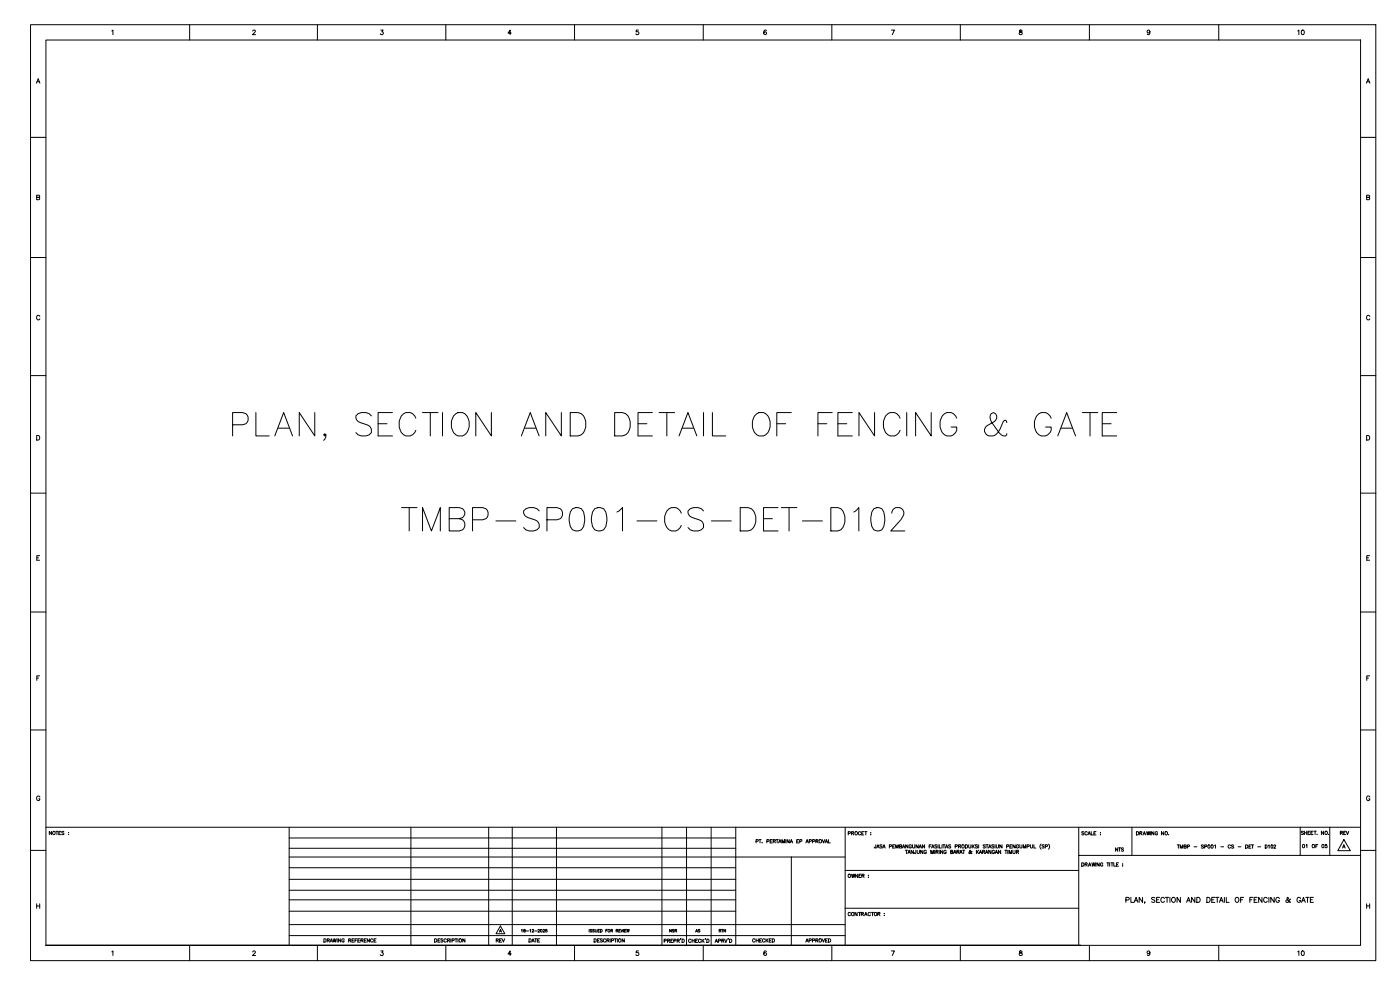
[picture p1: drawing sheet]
<svg xmlns="http://www.w3.org/2000/svg" width="420mm" height="297mm" viewBox="0 0 420 297" stroke-linecap="round" stroke-linejoin="round" font-family="sans-serif">
<defs><g id="words">
<text font-size="13.2" x="68.4" y="133.3">PLAN, SECTION AND DETAIL OF FENCING &amp; GATE</text>
<text font-size="11.5" x="119.2" y="160.5">TMBP-SP001-CS-DET-D102D102</text>
<g font-size="4.4">
<text x="388.4" y="11.6">10</text>
<text x="388.4" y="287.9">10</text>
</g>
<g font-size="4">
<text x="401.1" y="251.5">REV</text>
<text x="147.8" y="284">REV</text>
</g>
<g font-size="3.5">
<text x="333.4" y="256.5">NTS</text>
<text x="199.7" y="280.8">NSR</text>
<text x="207.4" y="280.8">AS</text>
<text x="214.5" y="280.8">RTN</text>
</g>
</g></defs>
<!-- layer: AIR PEMBUANGAN -->
<g fill="none" stroke="#000" stroke-width=".3">
<path d="M13.8 248.2h394.5M86.8 248.2v35.4M86.8 257.1h166.8M86.8 251.4h134M86.8 254.5h134M123.3 248.2v35.4M146.7 248.2v35.4M153.7 248.2v35.4M167 248.2v35.4M198.6 248.2v35.4M206 248.2v35.4M213.4 248.2v35.4"/>
<path d="M220.8 248.2v35.4M237.5 257.1v26.5M253.6 248.2v35.4M323.7 248.2v8.5M339.7 248.2v8.5M390.2 248.2v8.5M399.1 248.2v8.5M408.3 256.7h-84.6v26.9M86.8 277.4h166.8M86.8 260.4h134M86.8 263.8h134M86.8 267.1h134"/>
<path d="M86.8 270h134M86.8 273.4h134M253.6 261.2h70.1M253.6 272.5h70.1M86.8 280.7h166.8"/>
</g>
<!-- layer: COLUM PAGAR -->
<g fill="none" stroke="#000" stroke-width=".3">
<path d="M15.5 249.4v1l-.7-1v1M16.7 249.4h.7M17.1 249.4v1M17.7 249.9h.3M18.3 249.4h-.6v1h.6M19.2 249.6l-.6-.1v.3l.5 .2 .1 .3h-.7M20.6 249.8h.1M20.6 250.3h.1M226.9 252.4h.6v-.4l-.6-.1v1M227.8 251.9h.6M228.1 251.9v1M228.7 252.8h.1"/>
<path d="M230.1 252.4h.6l.1-.4-.7-.1v1M231.1 252.4h.4M231.8 251.9h-.7v1h.7M232.1 252.4l.5-.1 .1-.2-.6-.2v1M232.4 252.4l.3 .5M232.9 251.9h.7M233.2 251.9v1M233.7 252.9l.4-1 .3 1M233.8 252.6h.5M234.7 252.9v-1l.4 1 .3-1v1M235.8 251.9v1M236.9 251.9v1l-.7-1v1"/>
<path d="M237.1 252.9l.4-1 .4 1M237.2 252.6h.5M239.1 252.4h.4M239.7 251.9h-.6v1h.6M240 252.4h.6v-.4l-.6-.1v1M241.9 252.9l.3-1 .4 1M242 252.6h.5M242.9 252.4h.5l.1-.4-.6-.1v1M243.9 252.4h.5l.1-.4-.6-.1v1M244.9 252.4l.5-.1 .1-.2-.6-.2v1M245.2 252.4l.3 .5M246.8 251.9l.3 1 .4-1"/>
<path d="M247.6 252.9l.4-1 .4 1M247.8 252.6h.4M248.6 251.9v1h.6M254.6 250h.5l.1-.4-.6-.1v1M255.6 250l.5-.1 .1-.3-.6-.1v1M255.9 250l.3 .5M258.3 249.8a.36 .36 0 0 0-.4-.3 .36 .36 0 0 0-.3 .4v.2a.36 .36 0 0 0 .3 .4 .36 .36 0 0 0 .4-.2M258.6 250h.4M259.2 249.5h-.6v1h.6M259.5 249.5h.7M259.8 249.5v1M261.3 249.9h.1"/>
<path d="M261.3 250.4h.1M262.8 253.5v.9h-.3l-.1-.3M263.1 254.5l.4-1 .4 1M263.2 254.1h.5M264.7 253.6h-.6l.6 .5-.1 .3-.5-.1M264.9 254.5l.4-1 .4 1M265 254.1h.5M266.9 254l.6-.1v-.4h-.6v1M267.9 253.9h.4M268.5 253.5h-.6v1h.6M268.8 254.5v-1l.4 1 .4-1v1M270 253.9h.5l.1-.4h-.6v1l.5-.1 .1-.3-.2-.2"/>
<path d="M270.8 254.5l.4-1 .4 1M271 254.1h.4M271.7 255.1h.7M272 255.1v1M272.5 256.1l.3-1 .4 1M272.5 253.5v1l-.7-1v1M272.6 255.8h.5M273.5 253.7a.36 .36 0 0 0-.4-.2 .36 .36 0 0 0-.3 .3v.3a.35 .35 0 0 0 .4 .4 .35 .35 0 0 0 .3-.4h-.2M273.9 253.5v.8l.3 .2 .3-.3v-.7M274.1 255.1v1l-.6-1v1M274.9 255.1l-.1 .9-.2 .1-.2-.3M275.3 255.1v.7l.2 .3 .4-.1v-.9"/>
<path d="M275.6 253.5v1l-.7-1v1M275.8 254.5l.4-1 .4 1M275.9 254.1h.5M277 255.1v1l-.7-1v1M277.5 253.5v1l-.7-1v1M278 255.4a.37 .37 0 0 0-.4-.3 .37 .37 0 0 0-.3 .4v.2a.36 .36 0 0 0 .4 .4 .36 .36 0 0 0 .3-.4h-.2M278.8 253.9h.4M279.4 256.1v-1l.3 1 .4-1v1M279.5 253.5h-.7v1M279.6 254.5l.4-1 .3 1M279.7 254.1h.5M280.5 255.1v1"/>
<path d="M280.9 255.6h.6v-.4l-.6-.1v1M281.2 253.6h-.7l.7 .6-.3 .3-.4-.2M281.2 255.6l.3 .5M281.5 253.5v1M281.9 255.1v1M281.9 253.5v1h.6M282.7 253.5v1M282.9 255.1v1l-.6-1v1M283 253.5h.6M283.3 253.5v1M283.7 254.5l.4-1 .4 1M283.9 254.1h.4"/>
<path d="M284 255.4a.37 .37 0 0 0-.4-.3 .37 .37 0 0 0-.3 .4v.2a.36 .36 0 0 0 .3 .4 .36 .36 0 0 0 .4-.4h-.3M285.3 255.6h.6l.1-.3-.7-.2v1l.6-.1 .1-.2-.3-.2M285.3 253.6h-.6l.6 .5-.1 .3-.5-.1M286.2 256.1l.4-1 .3 1M286.3 255.8h.5M286.7 254l.6-.1v-.4h-.6v1M287.2 255.6h.5l.1-.4-.6-.1v1M287.5 255.6l.3 .5M287.7 253.9h.5l.1-.4h-.6v1M288 253.9l.3 .6M288 256.1l.4-1 .4 1M288.2 255.8h.4"/>
<path d="M288.9 255.1h.6M289.2 255.1v1M289.7 253.5h.3a.53 .53 0 0 1 .4 .5 .53 .53 0 0 1-.4 .5h-.3zM290.7 253.5v.7l.3 .3 .3-.2 .1-.8M291.7 255.6l-.1-.2a.58 .58 0 0 1-.8 .6v-.3l.5-.3-.2-.3-.1 .4 .4 .6 .3-.1M291.8 253.5v1M292 253.9l.4 .6M292.4 253.5l-.6 .6M293 255.1v1M293.3 255.6l.4 .5M293.4 253.6h-.7l.6 .5v.3l-.6-.1M293.7 255.1l-.7 .7"/>
<path d="M293.7 253.5v1M293.9 256.1l.4-1 .3 1M294 255.8h.5M294.9 255.6h.5l.1-.4-.6-.1v1M295.2 255.6l.4 .5M295.7 253.6h-.7l.7 .6-.2 .3-.5-.2M295.7 256.1l.4-1 .4 1M295.9 255.8h.5M295.9 253.5h.7M296.2 253.5v1M296.7 254.5l.4-1 .3 1M296.8 254.1h.5"/>
<path d="M297.4 255.1v1l-.7-1v1M298.3 253.6h-.7l.6 .5v.3l-.6-.1M298.4 255.4a.37 .37 0 0 0-.4-.3 .37 .37 0 0 0-.3 .4v.2a.36 .36 0 0 0 .4 .4 .36 .36 0 0 0 .3-.4h-.2M298.6 253.5v1M298.6 256.1l.4-1 .4 1M298.8 255.8h.5M299 253.5v.7l.3 .3 .3-.2 .1-.8M300.3 255.1v1l-.7-1v1M300.7 253.5v1l-.7-1v1M301.5 255.1h.7M301.9 255.1v1M302.1 254l.6-.1 .1-.3-.7-.1v1"/>
<path d="M302.5 255.1v1M302.8 256.1v-1l.4 1 .4-1v1M303.1 253.9h.4M303.7 253.5h-.6v1h.6M304 255.1v.9l.3 .1 .4-.3v-.7M304.7 253.5v1l-.7-1v1M305 255.6h.6v-.4l-.6-.1v1M305.4 255.6l.3 .5M305.7 253.7a.37 .37 0 0 0-.4-.2 .37 .37 0 0 0-.3 .3 .41 .41 0 0 0 .1 .6 .41 .41 0 0 0 .6-.1v-.2h-.2M306 253.5v.7l.3 .3 .4-.2v-.8M307.1 254.5v-1l.4 1 .3-1v1M308.2 254l.7-.1v-.4h-.7v1"/>
<path d="M309.2 253.5v.7l.3 .3 .4-.2v-.8M310.3 253.5v1h.6M312.4 253.3a1.06 1.06 0 0 0 0 1.5M313.4 253.6h-.7l.6 .5v.3l-.6-.1M313.7 254l.6-.1 .1-.3-.7-.1v1M314.7 253.3a1.02 1.02 0 0 1 0 1.5M324.6 258.9h.4a.54 .54 0 0 1 .3 .5 .54 .54 0 0 1-.3 .5h-.4zM325.3 249.7h-.7l.7 .5-.2 .3-.5-.1M325.6 259.4l.6-.1 .1-.3-.7-.1v1M326 259.4l.3 .5M326.3 249.8a.37 .37 0 0 0-.4-.3 .37 .37 0 0 0-.3 .4 .41 .41 0 0 0 .1 .5 .41 .41 0 0 0 .6 0v-.1M326.5 250.5l.4-1 .4 1"/>
<path d="M326.6 259.9l.4-1 .4 1M326.6 250.2h.5M326.8 259.6h.5M327.5 249.5v1h.6M327.7 258.9l.2 1 .3-1 .2 1 .2-1M328.3 250h.4M328.8 258.9v1M328.9 249.5h-.6v1h.6M329.9 258.9v1l-.7-1v1M330.3 249.9h.1M330.3 250.4h.1M331 259.1a.36 .36 0 0 0-.4-.2 .36 .36 0 0 0-.3 .4v.2a.35 .35 0 0 0 .3 .4 .35 .35 0 0 0 .4-.4h-.3"/>
<path d="M332.2 258.9h.6M332.5 258.9v1M333 258.9v1M333.4 258.9h.7M333.7 258.9v1M334.3 258.9v1h.5M335.1 259.4h.3M335.7 258.9h-.6v1h.6M336.9 259.2h.1M336.9 259.8h.1M341.1 249.5h.3a.53 .53 0 0 1 .3 .5 .53 .53 0 0 1-.3 .5h-.3zM342.1 250l.5-.1 .1-.3-.6-.1v1"/>
<path d="M342.4 250l.3 .5M343 250.5l.4-1 .4 1M343.2 250.2h.5M344.1 249.5l.2 1 .3-1 .2 1 .3-1M345.2 249.5v1M346.3 249.5v1l-.7-1v1M347.4 249.8a.37 .37 0 0 0-.4-.3 .37 .37 0 0 0-.3 .4 .41 .41 0 0 0 .1 .5 .41 .41 0 0 0 .5 0l.1-.3h-.2M349.2 249.5v1l-.6-1v1M350.7 250.4l.1 .1M353.3 253.5h.6M353.6 253.5v1M354.2 254.5v-1l.4 1 .4-1v1"/>
<path d="M355.3 254l.6-.1 .1-.3-.7-.1v1l.7-.1-.2-.4M356.3 254h.6l.1-.4-.7-.1v1M358.3 254.1h.9M361.2 253.6h-.7l.6 .5v.4l-.6-.2M361.5 254h.6v-.4l-.6-.1v1M364.5 253.7l.3-.2v1M366.4 254.1h.8M369.3 253.7a.37 .37 0 0 0-.4-.2 .37 .37 0 0 0-.3 .4 .41 .41 0 0 0 .1 .5 .41 .41 0 0 0 .6-.1M370.2 253.6h-.6l.6 .6-.2 .3-.4-.2M371.6 254.1h.8M373.8 253.5h.3a.53 .53 0 0 1 .4 .5 .53 .53 0 0 1-.4 .5h-.3zM374.8 254h.4"/>
<path d="M375.4 253.5h-.6v1h.6M375.6 253.5h.6M375.9 253.5v1M377.5 254.1h.8M379.7 253.5a.51 .51 0 0 1 .6 .5 .51 .51 0 0 1-.6 .5zM380.7 253.7l.2-.2v1M382.3 253.7l.2-.2 .3 .2-.5 .8h.6M391.2 249.5h-.7l.7 .6-.3 .3-.4-.1M391.5 249.4v1M391.5 249.9h.7M392 253.6l.2-.2v1M392.2 249.4v1"/>
<path d="M392.5 249.9h.4M393.1 249.4h-.6v1h.6M393.4 249.9h.4M394.1 249.4h-.7v1h.7M394.3 249.4h.7M394.7 249.4v1M394.9 253.8h.4M395.2 250.3h.1M395.5 253.4h-.6v1M397.2 249.4v1l-.6-1v1M398.2 253.4h-.5v.4a.35 .35 0 0 1 .5 0 .35 .35 0 0 1-.1 .5 .35 .35 0 0 1-.5-.1M398.7 250.3h.1"/>
<path d="M149.9 279.7l.3-.8 .3 .8M150 279.4h.4M150.2 277.8l1.3 2.3h-2.6zM156.5 279l.2-.1v.8M157.2 278.9v.2l.4 .2v.3h-.4v-.4l.4-.2zM157.9 279.3h.7M159 279l.2-.1v.8M159.7 279l.3-.1 .1 .2-.4 .6h.5M160.5 279.3h.6M161.4 279l.4-.1 .1 .2-.5 .6h.5M163 279l.3-.1 .1 .2-.5 .6h.6M164.1 278.9h-.3l-.1 .3a.28 .28 0 0 1 .5 0 .28 .28 0 0 1-.1 .4 .28 .28 0 0 1-.4-.1"/>
<path d="M176.8 278.9v.8M177.6 279l-.5-.1v.2l.5 .5h-.5M178.4 279l-.5-.1v.2l.5 .5h-.6M178.6 278.9v.5l.3 .3 .2-.1 .1-.7M179.5 279.2h.3M180 278.9h-.5v.8h.5M180.2 278.9l.5 .1-.1 .6-.4 .1zM181.8 279.2h.3M182.3 278.9h-.5v.8M183.3 279.2h.5v-.3h-.5v.8M183.6 279.2l.3 .5M184.9 279.2l.6-.2-.6-.1v.8"/>
<path d="M185.2 279.2l.3 .5M185.7 279.2h.3M186.2 278.9h-.5v.8h.5M186.3 278.9l.3 .8 .3-.8M187.1 278.9v.8M187.4 279.2h.3M187.9 278.9h-.5v.8h.5M188.1 278.9l.2 .8 .2-.8 .2 .8 .1-.8M255.2 274a.36 .36 0 0 0-.4-.2 .36 .36 0 0 0-.3 .3v.3a.36 .36 0 0 0 .3 .4 .36 .36 0 0 0 .4-.3M255.6 262.3l.2 1 .3-1 .2 1 .2-1M257.2 273.8v1l-.6-1v1M257.4 262.3v1l-.7-1v1"/>
<path d="M257.6 273.8h.7M257.8 262.7h.3M258 273.8v1M258.4 262.3h-.6v1h.6M258.5 274.2h.5l.1-.4h-.6v1M258.7 262.7h.5l.1-.3-.6-.1v1M258.8 274.2l.3 .6M259 262.7l.3 .6M259.5 274.8l.4-1 .3 1M259.6 274.4h.5M260.6 262.6h.1M260.6 263.2h.1"/>
<path d="M261.2 274a.37 .37 0 0 0-.4-.2 .37 .37 0 0 0-.3 .3 .41 .41 0 0 0 .1 .6 .41 .41 0 0 0 .6-.1v-.1M261.5 273.8h.7M261.9 273.8v1M263.4 274.2h.6l.1-.4h-.7v1M263.8 274.2l.3 .6M265.4 274.1h.1M265.4 274.6h.1M337.9 270h.9l.1-.5-.4-.3h-.6v1.5M339.4 269.2v1.5h.9M340.4 270.7l.6-1.5 .5 1.5M340.6 270.2h.7M342.9 269.2v1.5l-1-1.5v1.5"/>
<path d="M343.6 270.7l-.1 .3M346.6 269.5l-.9-.2v.5l.8 .3 .1 .4-.4 .2-.6-.2M347.1 270h.6M348 269.2h-.9v1.5h.9M349.5 269.6a.56 .56 0 0 0-.7-.4 .56 .56 0 0 0-.4 .6 .63 .63 0 0 0 .2 .8 .63 .63 0 0 0 .8-.1l.1-.1M349.7 269.2h1.1M350.2 269.2v1.5M351.1 269.2v1.5M351.7 269.5l.2-.2a.68 .68 0 0 1 .9 .7 .68 .68 0 0 1-1.1 .5zM354.2 269.2v1.5l-.9-1.5v1.5M356.1 270.7l.6-1.5 .6 1.5M356.3 270.2h.7"/>
<path d="M358.6 269.2v1.5l-1-1.5v1.5M359.2 269.2h.5a.81 .81 0 0 1 .5 .8 .81 .81 0 0 1-.5 .7h-.5zM362.2 269.2h.5a.8 .8 0 0 1 .5 .8 .8 .8 0 0 1-.5 .7h-.5zM363.7 270h.5M364.6 269.2h-.9v1.5h.9M364.8 269.2h1M365.3 269.2v1.5M366 270.7l.5-1.5 .6 1.5M366.2 270.2h.7M367.5 269.2v1.5M368 269.2v1.5h.9M370.8 269.5l.2-.2a.68 .68 0 0 1 .8 .7 .68 .68 0 0 1-1 .5z"/>
<path d="M372.3 270h.6M373.3 269.2h-1v1.5M375.1 270h.6M376 269.2h-.9v1.5M376.4 270h.6M377.3 269.2h-.9v1.5h.9M378.7 269.2v1.5l-1-1.5v1.5M380.3 269.6a.56 .56 0 0 0-.6-.4 .56 .56 0 0 0-.5 .6v.4a.56 .56 0 0 0 .5 .6 .56 .56 0 0 0 .6-.4M380.8 269.2v1.5M382.4 269.2v1.5l-1-1.5v1.5M384 269.6a.56 .56 0 0 0-.7-.4 .56 .56 0 0 0-.4 .6v.4a.54 .54 0 0 0 .5 .6 .54 .54 0 0 0 .6-.6h-.4M387.3 269.9l-.1-.1a.9 .9 0 0 1-1.2 .8v-.4l.7-.6-.2-.4-.3 .3 .1 .3 .7 .9 .3-.1"/>
<path d="M390.3 269.6a.54 .54 0 0 0-.6-.4 .54 .54 0 0 0-.4 .6v.4a.53 .53 0 0 0 .5 .6 .53 .53 0 0 0 .5-.6h-.3M390.6 270.7l.6-1.5 .6 1.5M390.8 270.2h.7M391.9 269.2h1M392.4 269.2v1.5M393.3 270h.5M394.2 269.2h-.9v1.5h.9M97.2 281.7h.3a.53 .53 0 0 1 .4 .5 .53 .53 0 0 1-.4 .5h-.3zM98.2 282.2l.6-.1v-.4h-.6v1M98.5 282.2l.4 .5M99.1 282.7l.3-1 .4 1M99.2 282.3h.5"/>
<path d="M100 281.7l.2 1 .2-1 .3 1 .2-1M101.2 281.7v1M102.3 281.7v1l-.7-1v1M103.3 281.9a.36 .36 0 0 0-.4-.2 .36 .36 0 0 0-.3 .4 .41 .41 0 0 0 .1 .5 .41 .41 0 0 0 .6-.1v-.2h-.2M104.6 282.2l.6-.1 .1-.3-.7-.1v1M105 282.2l.3 .5M105.6 282.2h.4M106.3 281.7h-.7v1h.7M106.5 282.2h.4M107.2 281.7h-.7v1M107.4 282.2h.4M108 281.7h-.6v1h.6"/>
<path d="M108.3 282.2l.6-.1v-.4h-.6v1M108.6 282.2l.4 .5M109.3 282.2h.4M109.9 281.7h-.6v1h.6M110.9 281.7v1l-.7-1v1M111.9 281.9a.37 .37 0 0 0-.4-.2 .37 .37 0 0 0-.3 .4 .41 .41 0 0 0 .1 .5 .41 .41 0 0 0 .6-.1v-.1M112.2 282.2h.4M112.9 281.7h-.7v1h.7M130.4 281.7h.4a.53 .53 0 0 1 .3 .5 .53 .53 0 0 1-.3 .5h-.4zM131.4 282.2h.4M132.1 281.7h-.7v1h.7M133 281.8h-.7l.7 .6-.3 .3-.4-.2"/>
<path d="M134 281.9a.37 .37 0 0 0-.5-.2 .37 .37 0 0 0-.3 .4 .42 .42 0 0 0 .2 .5 .42 .42 0 0 0 .5-.1l.1-.1M134.3 282.2l.6-.1v-.4h-.6v1M134.6 282.2l.4 .5M135.3 281.7v1M135.7 282.2h.5v-.5h-.5v1M136.5 281.7h.7M136.9 281.7v1M137.4 281.7v1M139.5 281.7v1l-.6-1v1M158.7 281.7a.54 .54 0 0 1 .7 .2 .54 .54 0 0 1-.2 .7l-.5 .1zM159.6 282.7l.4-1 .4 1M159.7 282.3h.5"/>
<path d="M160.5 281.7h.6M160.8 281.7v1M161.4 282.2h.3M162 281.7h-.6v1h.6M178.3 281.7a.54 .54 0 0 1 .6 .2 .54 .54 0 0 1-.1 .7l-.5 .1zM179.3 282.2h.4M179.9 281.7h-.6v1h.6M180.8 281.8h-.7l.7 .6-.2 .3-.5-.2M181.8 281.9a.37 .37 0 0 0-.4-.2 .37 .37 0 0 0-.3 .4 .42 .42 0 0 0 .1 .5 .42 .42 0 0 0 .6-.1v-.1M182.1 282.2l.6-.1v-.4h-.6v1M182.5 282.2l.3 .5M183.1 281.7v1"/>
<path d="M183.5 282.2h.6l.1-.3-.7-.2v1M184.4 281.7h.6M184.7 281.7v1M185.3 281.7v1M187.4 281.7v1l-.7-1v1M199.3 282.3l.6-.1v-.3l-.6-.1v1M200.3 282.2h.6v-.3l-.6-.1v1M200.7 282.2l.3 .6M201.3 282.2h.4M201.9 281.8h-.6v1h.6M202.2 282.3l.6-.1v-.3l-.6-.1v1M203.2 282.2h.6l.1-.2-.7-.2v1"/>
<path d="M203.6 282.2l.3 .6M204.7 281.8h.3a.54 .54 0 0 1 .4 .5 .54 .54 0 0 1-.4 .5h-.3zM207.4 282a.37 .37 0 0 0-.5-.2 .37 .37 0 0 0-.2 .4 .41 .41 0 0 0 .1 .5 .41 .41 0 0 0 .5-.1l.1-.1M207.7 282.2h.7M207.7 281.8v1M208.4 281.8v1M208.7 282.2h.4M209.4 281.8h-.7v1h.7M210.3 282a.37 .37 0 0 0-.4-.2 .37 .37 0 0 0-.3 .4v.2a.37 .37 0 0 0 .3 .4 .37 .37 0 0 0 .4-.3M210.7 281.8v1M210.9 282.2l.4 .6M211.3 281.8l-.6 .6"/>
<path d="M212.1 281.8h.4a.53 .53 0 0 1 .3 .5 .53 .53 0 0 1-.3 .5h-.4zM214.6 282.8l.4-1 .4 1M214.8 282.4h.4M215.6 282.3l.6-.1v-.3l-.6-.1v1M216.6 282.2h.6v-.3l-.6-.1v1M217 282.2l.3 .6M217.5 281.8l.3 1 .4-1M218.9 281.8h.4a.53 .53 0 0 1 .3 .5 .53 .53 0 0 1-.3 .5h-.4zM226.6 281.9a.37 .37 0 0 0-.4-.2 .37 .37 0 0 0-.3 .4 .41 .41 0 0 0 .1 .5 .41 .41 0 0 0 .5-.1l.1-.1M226.9 282.2h.7M226.9 281.7v1M227.6 281.7v1"/>
<path d="M228 282.2h.3M228.6 281.7h-.6v1h.6M229.5 281.9a.37 .37 0 0 0-.4-.2 .37 .37 0 0 0-.3 .4 .42 .42 0 0 0 .1 .5 .42 .42 0 0 0 .6-.1v-.1M229.9 281.7v1M230.1 282.1l.4 .6M230.5 281.7l-.6 .6M230.9 282.2h.3M231.5 281.7h-.6v1h.6M231.8 281.7h.3a.54 .54 0 0 1 .3 .5 .54 .54 0 0 1-.3 .5h-.3zM241.8 282.7l.4-1 .4 1M242 282.3h.4M242.8 282.2h.6l.1-.3-.7-.2v1"/>
<path d="M243.8 282.2h.6l.1-.4-.7-.1v1M244.8 282.2l.6-.1v-.4h-.6v1M245.2 282.2l.3 .5M246.7 281.7l.4 1 .4-1M247.7 282.2h.4M248.3 281.7h-.6v1h.6M248.6 281.7a.54 .54 0 0 1 .7 .2 .54 .54 0 0 1-.2 .7l-.5 .1z"/>
<circle cx="16.2" cy="249.9" r=".46"/>
<circle cx="246.2" cy="252.4" r=".46"/>
<circle cx="256.9" cy="250" r=".46"/>
<circle cx="289" cy="253.9" r=".46"/>
<circle cx="350" cy="250" r=".46"/>
<circle cx="362.8" cy="254" r=".45"/>
<circle cx="363.8" cy="254" r=".45"/>
<circle cx="381.7" cy="253.9" r=".44"/>
<circle cx="391.2" cy="253.8" r=".45"/>
<circle cx="394.2" cy="253.8" r=".46"/>
<circle cx="397" cy="253.8" r=".45"/>
<circle cx="398" cy="249.8" r=".46"/>
<circle cx="162.4" cy="279.2" r=".37"/>
<circle cx="182.7" cy="279.2" r=".37"/>
<circle cx="254.9" cy="262.7" r=".46"/>
<circle cx="255.9" cy="274.2" r=".46"/>
<circle cx="262.8" cy="274.2" r=".46"/>
<circle cx="138.2" cy="282.1" r=".46"/>
<circle cx="186" cy="282.1" r=".46"/>
<circle cx="246.2" cy="282.1" r=".46"/>
</g>
<!-- layer: KOP-FRAME -->
<g fill="none" stroke="#000" stroke-width=".3">
<path d="M9.2 7.4h403.7v280.8h-403.7zM13.8 12h394.5v271.6h-394.5zM56.9 7.4v4.6M95.2 7.4v4.6M133.8 7.4v4.6M172.4 7.4v4.6M211.1 7.4v4.6M249.6 7.4v4.6M288.2 7.4v4.6M326.9 7.4v4.6M365.8 7.4v4.6M9.2 41.2h4.6"/>
<path d="M408.3 41.2h4.6M9.2 77.3h4.6M408.3 77.3h4.6M9.2 112.7h4.6M408.3 112.7h4.6M9.2 148h4.6M408.3 148h4.6M9.2 183.6h4.6M408.3 183.6h4.6M9.2 219h4.6M408.3 219h4.6M9.2 255.2h4.6"/>
<path d="M408.3 255.2h4.6M56.9 283.6v4.6M95.2 283.6v4.6M133.8 283.6v4.6M172.4 283.6v4.6M211.1 283.6v4.6M249.6 283.6v4.6M288.2 283.6v4.6M324.3 283.6h-310.5h310.5M326.9 283.6v4.6M365.8 283.6v4.6"/>
</g>
<!-- layer: KOP-FRAME TEXT -->
<g fill="none" stroke="#000" stroke-width=".3">
<path d="M33.5 9.3l.4-.3v1.4M75.9 9.3l.5-.3 .2 .4-.8 1h.9M114.3 9h.7l-.4 .6a.45 .45 0 0 1 .3 .7 .45 .45 0 0 1-.8-.2M153.4 9.9h-.9l.6-.9v1.4M191.6 9h-.6l-.1 .6a.48 .48 0 0 1 .7 0 .48 .48 0 0 1-.1 .7 .48 .48 0 0 1-.7-.2M230 9.2l-.1-.1a.63 .63 0 0 0-.7 .6 .63 .63 0 0 0 .7 .6 .43 .43 0 0 0 0-.7 .43 .43 0 0 0-.7 .3M267.5 9h.9l-.6 1.4M306 9.1v.4l.8 .4a.47 .47 0 0 1-.4 .5 .47 .47 0 0 1-.5-.3l.2-.4 .6-.4v-.2zM345.1 9.5a.43 .43 0 0 1-.6 .3 .43 .43 0 0 1-.1-.6 .43 .43 0 0 1 .6 0l-.1 1.1-.6-.1M10.9 25l.6-1.4 .5 1.4M11.1 24.5h.7M410.1 25l.5-1.4 .5 1.4"/>
<path d="M410.3 24.5h.6M11 59.2l.8-.1 .1-.4-.9-.1v1.3l.9-.1v-.3l-.3-.3M410.1 59.2l.8-.1 .1-.4-.9-.1v1.3l.9-.1 .1-.3-.4-.3M12 94.9a.5 .5 0 0 0-.6-.3 .5 .5 0 0 0-.4 .5v.4a.5 .5 0 0 0 .4 .5 .5 .5 0 0 0 .6-.3M411.1 94.9a.5 .5 0 0 0-.6-.3 .5 .5 0 0 0-.4 .5v.4a.5 .5 0 0 0 .4 .5 .5 .5 0 0 0 .6-.3M11 130.7h.5a.74 .74 0 0 1 .4 .7 .74 .74 0 0 1-.4 .6h-.5zM410.1 130.7h.5a.74 .74 0 0 1 .5 .7 .74 .74 0 0 1-.5 .6h-.5zM11 167.4h.6M11.9 166.7h-.9v1.4h.9M410.2 167.4h.5M411 166.7h-.8v1.4h.8M11 203.4h.6"/>
<path d="M11.9 202.8h-.9v1.3M410.2 203.4h.5M411 202.8h-.8v1.3M12 239.1a.5 .5 0 0 0-.6-.3 .5 .5 0 0 0-.4 .6 .57 .57 0 0 0 .2 .7 .57 .57 0 0 0 .7-.1l.1-.3h-.4M411.1 239.1a.5 .5 0 0 0-.6-.3 .5 .5 0 0 0-.4 .6 .57 .57 0 0 0 .2 .7 .57 .57 0 0 0 .7-.1l.1-.3h-.3M11 271.2v1.3M11 271.8h.9M11.9 271.2v1.3M410.1 271.8h1M410.1 271.2v1.3M411.1 271.2v1.3M33.5 285.6l.4-.3v1.4"/>
<path d="M75.9 285.7l.2-.4 .5 .3-.8 1.1h.9M114.3 285.3h.7l-.4 .5a.46 .46 0 0 1 .3 .8 .46 .46 0 0 1-.8-.2M153.4 286.2h-.9l.6-.9v1.4M191.6 285.3h-.6l-.1 .6a.48 .48 0 0 1 .7 0 .48 .48 0 0 1-.1 .7 .48 .48 0 0 1-.7-.2M230 285.5l-.1-.1a.63 .63 0 0 0-.7 .6 .63 .63 0 0 0 .7 .6 .43 .43 0 0 0 0-.7 .43 .43 0 0 0-.7 .3M267.5 285.3h.9l-.6 1.4M306 285.4v.4l.8 .4a.48 .48 0 0 1-.4 .5 .48 .48 0 0 1-.5-.3l.2-.4 .6-.3v-.3zM345.1 285.8a.42 .42 0 0 1-.6 .3 .42 .42 0 0 1-.1-.6 .42 .42 0 0 1 .6 0l-.1 1.1-.6-.1"/>
</g>
<!-- layer: PDF_LINE-4 -->
<path d="M403.3 251.9l2 3.3h-3.8z" fill="none" stroke="#000" stroke-width=".3"/>
<!-- layer: FORM -->
<path d="M402.9 254.5l.4-1.1 .4 1.1M403.1 254.1h.4" fill="none" stroke="#000" stroke-width=".3"/>
<use href="#words"/>
</svg>
